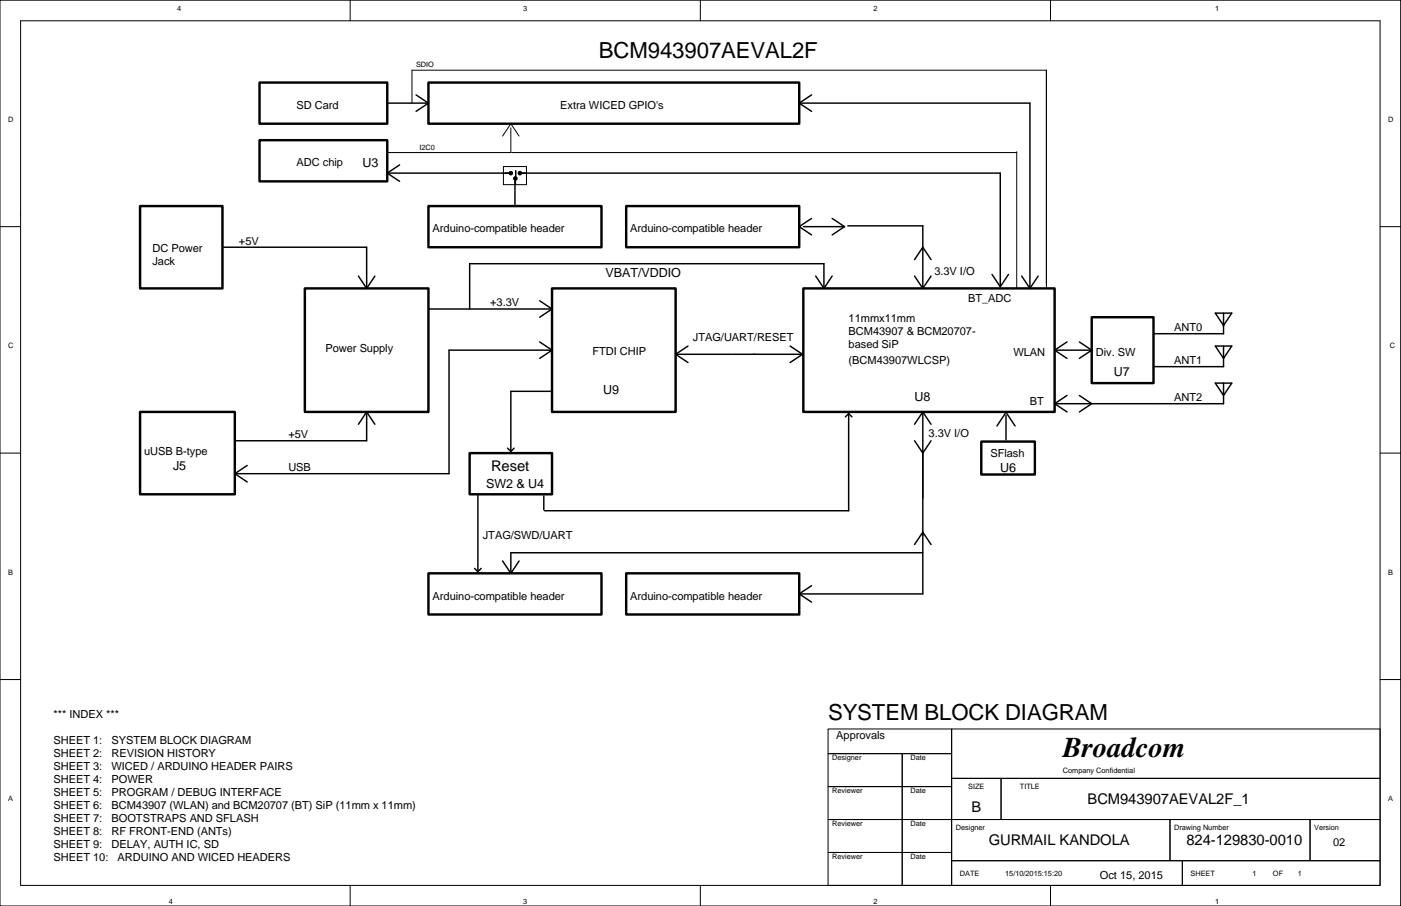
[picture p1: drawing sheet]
<svg xmlns="http://www.w3.org/2000/svg" width="432mm" height="279mm" viewBox="0 0 432 279" stroke-linecap="round" stroke-linejoin="round" font-family="sans-serif">
<defs><g id="words">
<text font-size="8.8" x="327.6" y="233.4">Broadcom</text>
<g font-size="6.8">
<text x="184.6" y="17.8">BCM943907AEVAL2F</text>
<text x="255.2" y="222">SYSTEM BLOCK DIAGRAM</text>
</g>
<g font-size="4.6">
<text x="151.3" y="145.3">Reset</text>
<text x="299.4" y="250.3">B</text>
<text x="335.2" y="247.9">BCM943907AEVAL2F_1</text>
<text x="304.7" y="260.6">GURMAIL KANDOLA</text>
<text x="365.7" y="260.6">824-129830-0010</text>
</g>
<g font-size="3.9">
<text x="111.7" y="51.5">U3</text>
<text x="186.6" y="85.5">VBAT/VDDIO</text>
<text x="343.3" y="116">U7</text>
<text x="185.9" y="121.6">U9</text>
<text x="281.9" y="123.6">U8</text>
<text x="53.3" y="144.9">J5</text>
<text x="308.3" y="145.5">U6</text>
<text x="149.8" y="150.5">SW2 &amp; U4</text>
</g>
<g font-size="3.4">
<text x="91.4" y="33.6">SD Card</text>
<text x="172.7" y="33.6">Extra WICED GPIO's</text>
<text x="91.4" y="51.3">ADC chip</text>
<text x="133.3" y="71.7">Arduino-compatible header</text>
<text x="194.3" y="71.7">Arduino-compatible header</text>
<text x="47" y="77.8">DC Power</text>
<text x="73.6" y="75.5">+5V</text>
<text x="47" y="81.8">Jack</text>
<text x="288" y="84.9">3.3V I/O</text>
<text x="151.1" y="94.5">+3.3V</text>
<text x="298.4" y="93.2">BT_ADC</text>
<text x="261.6" y="99.2">11mmx11mm</text>
<text x="213.6" y="105.2">JTAG/UART/RESET</text>
<text x="261.6" y="103.2">BCM43907 &amp; BCM20707-</text>
<text x="261.6" y="107.2">based SiP</text>
<text x="361.9" y="102.1">ANT0</text>
<text x="100.3" y="108.5">Power Supply</text>
<text x="182.6" y="109.5">FTDI CHIP</text>
<text x="261.6" y="112.3">(BCM43907WLCSP)</text>
<text x="312.3" y="109.8">WLAN</text>
<text x="337.7" y="109.8">Div. SW</text>
<text x="361.9" y="112.3">ANT1</text>
<text x="317.4" y="125">BT</text>
<text x="361.9" y="123.7">ANT2</text>
<text x="88.9" y="135.1">+5V</text>
<text x="286.2" y="134.6">3.3V I/O</text>
<text x="44.4" y="140.2">uUSB B-type</text>
<text x="305.2" y="141">SFlash</text>
<text x="88.9" y="145.3">USB</text>
<text x="148.8" y="166.1">JTAG/SWD/UART</text>
<text x="133.3" y="184.9">Arduino-compatible header</text>
<text x="194.3" y="184.9">Arduino-compatible header</text>
<text x="16.5" y="221.4">*** INDEX ***</text>
<text x="257.8" y="227.8">Approvals</text>
<text x="16.5" y="229.4">SHEET 1:</text>
<text x="16.5" y="233.4">SHEET 2:</text>
<text x="34.4" y="229.4">SYSTEM BLOCK DIAGRAM</text>
<text x="34.4" y="233.4">REVISION HISTORY</text>
<text x="16.5" y="237.4">SHEET 3:</text>
<text x="34.4" y="237.4">WICED / ARDUINO HEADER PAIRS</text>
<text x="16.5" y="241.4">SHEET 4:</text>
<text x="16.5" y="245.4">SHEET 5:</text>
<text x="34.4" y="241.4">POWER</text>
<text x="34.4" y="245.4">PROGRAM / DEBUG INTERFACE</text>
<text x="16.5" y="249.4">SHEET 6:</text>
<text x="34.4" y="249.4">BCM43907 (WLAN) and BCM20707 (BT) SiP (11mm x 11mm)</text>
<text x="16.5" y="253.4">SHEET 7:</text>
<text x="16.5" y="257.4">SHEET 8:</text>
<text x="34.4" y="253.4">BOOTSTRAPS AND SFLASH</text>
<text x="34.4" y="257.4">RF FRONT-END (ANTs)</text>
<text x="16.5" y="261.4">SHEET 9:</text>
<text x="34.4" y="261.4">DELAY, AUTH IC, SD</text>
<text x="410.9" y="260.8">02</text>
<text x="16.5" y="265.4">SHEET 10:</text>
<text x="36.3" y="265.4">ARDUINO AND WICED HEADERS</text>
<text x="339" y="271">Oct 15, 2015</text>
</g>
<g font-size="2.3">
<text x="54.6" y="3.4">4</text>
<text x="161.3" y="3.4">3</text>
<text x="269.2" y="3.4">2</text>
<text x="374.6" y="3.4">1</text>
<text x="128.2" y="20.6">SDIO</text>
<text x="2.5" y="37.6">D</text>
<text x="427.9" y="37.6">D</text>
<text x="129.3" y="46.3">I2C0</text>
<text x="2.5" y="107.5">C</text>
<text x="428.4" y="107.2">C</text>
<text x="2.5" y="177.3">B</text>
<text x="427.9" y="177.3">B</text>
<text x="256.5" y="234.4">Designer</text>
<text x="280.6" y="234.4">Date</text>
<text x="327.6" y="238.3">Company Confidential</text>
<text x="256.5" y="244.6">Reviewer</text>
<text x="280.6" y="244.6">Date</text>
<text x="298.4" y="243.3">SIZE</text>
<text x="314.4" y="243.3">TITLE</text>
<text x="2.5" y="247.1">A</text>
<text x="427.9" y="247.1">A</text>
<text x="256.5" y="254.8">Reviewer</text>
<text x="280.6" y="254.8">Date</text>
<text x="294.6" y="256">Designer</text>
<text x="361.9" y="256">Drawing Number</text>
<text x="405" y="256">Version</text>
<text x="256.5" y="264.9">Reviewer</text>
<text x="280.6" y="264.9">Date</text>
<text x="309.8" y="270">15/10/2015:15:20</text>
<text x="366.9" y="270">SHEET</text>
<text x="386" y="270">1</text>
<text x="392.3" y="270">OF</text>
<text x="400" y="270">1</text>
<text x="295.8" y="270">DATE</text>
<text x="52.1" y="278.9">4</text>
<text x="161.3" y="278.9">3</text>
<text x="269.2" y="278.9">2</text>
<text x="374.6" y="278.9">1</text>
</g>
</g></defs>
<g fill="none" stroke="#000" stroke-width=".31">
<path d="M0 .1h431.7v279.3h-431.7zM6.3 6.4h419.1v266.7h-419.1zM107.9 .1v6.3M215.9 .1v6.3M323.8 .1v6.3M127 31.8v-10.2h195.5v67.3M157.4 39.4v7.6h-38M154.9 42l2.5-3.8 2.6 3.8M155.2 51.4h7.1v5.5h-7.1zM157.7 47h155.7M313.4 46.8v42.1M0 69.9h6.3"/>
<path d="M425.4 69.9h6.3M0 139.7h6.3M425.4 139.7h6.3M0 209.6h6.3M425.4 209.6h6.3M255.2 224.8h38.1v7.6h-38.1zM255.2 232.4h22.9v10.2h-22.9zM278.1 232.4h15.2v10.2h-15.2zM293.3 224.8h132.1v15.2h-132.1zM255.2 242.6h22.9v10.1h-22.9zM255.2 252.7h22.9v10.2h-22.9zM278.1 242.6h15.2v10.1h-15.2z"/>
<path d="M278.1 252.7h15.2v10.2h-15.2zM293.3 240h15.2v12.7h-15.2zM293.3 252.7h67.3v12.7h-67.3zM308.5 240h116.9v12.7h-116.9zM360.6 252.7h43.2v12.7h-43.2zM403.8 252.7h21.6v12.7h-21.6zM107.9 273.1v6.3M215.9 273.1v6.3M255.2 262.9h22.9v10.2h-22.9zM278.1 262.9h15.2v10.2h-15.2zM293.3 265.4h71.1v7.7h-71.1zM323.8 273.1v6.3"/>
<path d="M364.4 265.4h61v7.7h-61z"/>
<circle cx="157.4" cy="53.4" r=".51"/>
<circle cx="158.8" cy="55" r=".51"/>
<circle cx="160.2" cy="53.4" r=".51"/>
</g>
<g fill="none" stroke="#000" stroke-width=".75">
<path d="M80 25.5h39.4v12.7h-39.4zM132.1 25.5h114.2v12.7h-114.2zM80 43.2h39.4v12.7h-39.4zM43.2 63.5h25.4v25.4h-25.4zM132.1 63.5h53.3v12.7h-53.3zM193 63.5h53.3v12.7h-53.3zM94 88.9h38v38.1h-38zM170.1 88.9h38.1v38.1h-38.1zM247.6 88.9h77.4v38.1h-77.4zM336.5 97.8h19v20.3h-19zM43.2 127h29.2v25.4h-29.2zM144.7 139.7h25.4v12.7h-25.4z"/>
<path d="M302.4 136.2h16.6v10.1h-16.6zM132.1 176.8h53.3v12.7h-53.3zM193 176.8h53.3v12.7h-53.3z"/>
</g>
<g fill="none" stroke="#000" stroke-width=".45">
<path d="M119.4 31.8h12.7M128.2 29.3l3.9 2.5M132.1 31.8l-3.9 2.5M246.3 31.8l3.8 2.5M246.3 31.8h71.1v57.1M250.1 29.3l-3.8 2.5M119.4 53.4h38M119.4 53.4l3.8 2.5M123.2 50.9l-3.8 2.5M158.7 54.9v8.6M158.8 55v1.8M159 52.6v2.3"/>
<path d="M160.2 53.4h148.1v35M68.6 76.2h44.4v12.7M247.6 69.9h12.7M250.1 67.4l-3.8 2.5 3.8 2.5M256.5 67.4l3.8 2.5M260.3 69.9l-3.8 2.5M261.3 69.6h23.1v19.3M110.5 85.1l2.5 3.8M115.5 85.1l-2.5 3.8M132.1 95.3h38M166.3 92.8l3.8 2.5M170.1 95.3l-3.8 2.5"/>
<path d="M251.4 85.1l2.5 3.8M253.9 88.9v-7.6h-109.2v14M256.5 85.1l-2.6 3.8M281.9 85.1l2.5 3.8M281.9 80.1l2.5-3.9 2.6 3.9M287 85.1l-2.6 3.8M305.7 84.6l2.6 3.8M310.8 84.6l-2.5 3.8M314.9 85.1l2.5 3.8M320 85.1l-2.6 3.8M374.6 96.6h5l-2.5 3.8zM377.1 96.6v6.3h-21.6"/>
<path d="M166.3 105.4l3.8 2.6M170.1 108h-31.7v38.1h-66M170.1 108l-3.8 2.5M208.7 109.3h17.1M212 106.7l-3.8 2.6 3.8 2.5M226 109.3h21.1M243.5 106.7l3.8 2.6-3.8 2.5M325 108h11.5M325 108l3.9 2.5M328.9 105.4l-3.9 2.6M332.7 105.4l3.8 2.6M336.5 108l-3.8 2.5"/>
<path d="M374.6 106.7h5l-2.5 3.8zM374.6 118.1h5l-2.5 3.9zM377.1 106.7v6.4h-21.6M377.1 118.1v6.4h-52.1M113 127v8.9h-40.6M113 127l2.5 3.8M113 127l-2.5 3.8M156.4 138.2l1 1 1.1-1M170.1 120.7h-12.7v19M261.6 127.5v30h-93.7M261.6 127.5l1 1.1M261.6 127.5l-1.1 1.1"/>
<path d="M281.9 135.9l2.5 3.8 2.6-3.8M284.4 127v56.2h-38.1M284.4 127l2.6 3.8M284.4 127l-2.5 3.8M309.8 127.5l-2.5 3.9M310.1 128.1v7.6M310.3 127.5l2.6 3.9M325 124.5l3.9 2.5M328.9 122l-3.9 2.5M332.7 122l3.8 2.5-3.8 2.5M72.4 146.1l3.8 2.5M76.2 143.5l-3.8 2.6"/>
<path d="M147.3 152.4v24.4M167.6 152.9v4.4M146.3 175.3l1 1 1-1M154.9 173l2.5 3.8M160 173l-2.6 3.8M281.9 167.9l2.5-3.8 2.6 3.8M284.4 170.5h-127v6.3M246.3 183.2l3.8 2.5M250.1 180.6l-3.8 2.6"/>
</g>
<g fill="#000" stroke="#000" stroke-width=".31">
<circle cx="157.4" cy="53.4" r=".51"/>
<circle cx="158.8" cy="55" r=".51"/>
<circle cx="160.2" cy="53.4" r=".51"/>
</g>
<use href="#words"/>
</svg>
